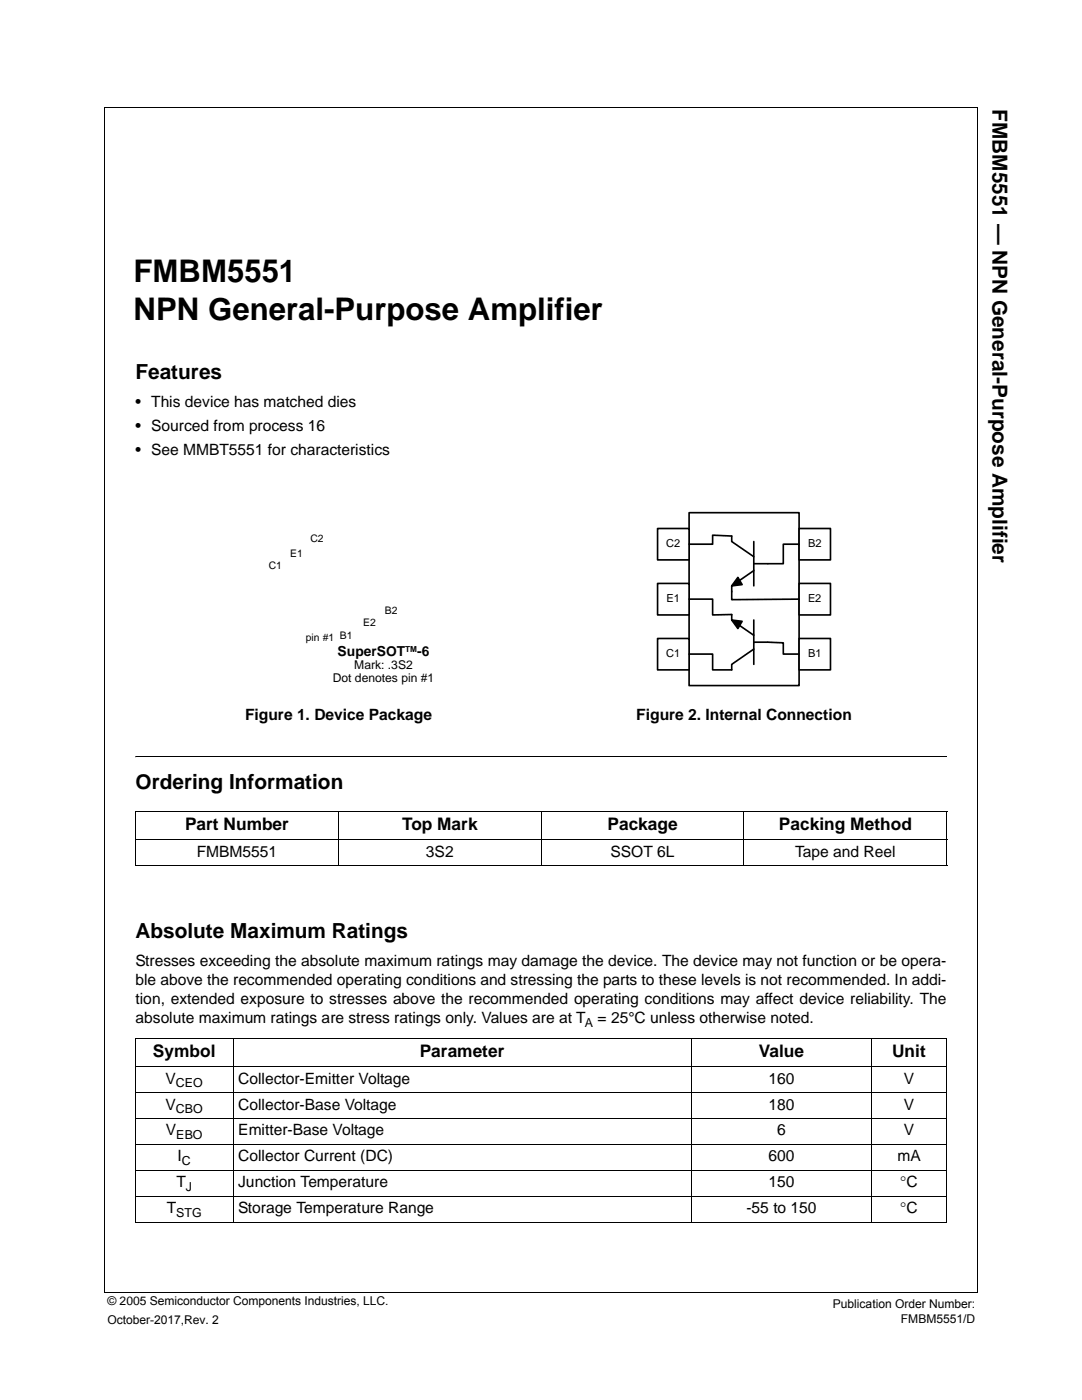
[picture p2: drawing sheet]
<svg xmlns="http://www.w3.org/2000/svg" width="216mm" height="279mm" viewBox="0 0 216 279" stroke-linecap="round" stroke-linejoin="round" font-family="sans-serif">
<defs><g id="words">
<g font-size="6.2">
<text x="26.7" y="56.3">FMBM5551</text>
<text x="26.7" y="63.9">NPN General-Purpose Amplifier</text>
</g>
<g font-size="4.1">
<text x="198" y="21.8" transform="rotate(90 198 21.8)">FMBM5551 — NPN General-Purpose Amplifier</text>
<text x="27.1" y="75.6">Features</text>
<text x="27.1" y="157.5">Ordering Information</text>
<text x="27.1" y="187.2">Absolute Maximum Ratings</text>
</g>
<g font-size="3.5">
<text x="36.9" y="165.7">Part Number</text>
<text x="80.2" y="165.7">Top Mark</text>
<text x="121.2" y="165.7">Package</text>
<text x="155.4" y="165.7">Packing Method</text>
<text x="30.5" y="210.9">Symbol</text>
<text x="83.8" y="210.9">Parameter</text>
<text x="151.4" y="210.9">Value</text>
<text x="178" y="210.9">Unit</text>
</g>
<g font-size="3.1">
<text x="27.1" y="81.1">• This device has matched dies</text>
<text x="27.1" y="86">• Sourced from process 16</text>
<text x="27.1" y="90.8">• See MMBT5551 for characteristics</text>
<text x="48.9" y="143.6">Figure 1. Device Package</text>
<text x="127" y="143.6">Figure 2. Internal Connection</text>
<text x="39.2" y="170.9">FMBM5551</text>
<text x="85" y="170.9">3S2</text>
<text x="121.8" y="170.9">SSOT 6L</text>
<text x="158.7" y="170.9">Tape and Reel</text>
<text x="27.1" y="192.7">Stresses exceeding the absolute maximum ratings may damage the device. The device may not function or be opera-</text>
<text x="27.1" y="196.5">ble above the recommended operating conditions and stressing the parts to these levels is not recommended. In addi-</text>
<text x="27.1" y="200.3">tion, extended exposure to stresses above the recommended operating conditions may affect device reliability. The</text>
<text x="27.1" y="204.1">absolute maximum ratings are stress ratings only. Values are at T</text>
<text x="119.3" y="204.1">= 25°C unless otherwise noted.</text>
<text x="33" y="221.4">V</text>
<text x="33" y="216.2">V</text>
<text x="47.5" y="216.2">Collector-Emitter Voltage</text>
<text x="47.5" y="221.4">Collector-Base Voltage</text>
<text x="153.4" y="216.2">160</text>
<text x="153.4" y="221.4">180</text>
<text x="180.4" y="216.2">V</text>
<text x="180.4" y="221.4">V</text>
<text x="33.1" y="226.6">V</text>
<text x="47.5" y="226.6">Emitter-Base Voltage</text>
<text x="155.1" y="226.6">6</text>
<text x="180.4" y="226.6">V</text>
<text x="35.4" y="231.8">I</text>
<text x="47.5" y="231.8">Collector Current (DC)</text>
<text x="153.4" y="231.8">600</text>
<text x="179.1" y="231.8">mA</text>
<text x="35.2" y="237">T</text>
<text x="47.5" y="237">Junction Temperature</text>
<text x="153.4" y="237">150</text>
<text x="179.6" y="237">°C</text>
<text x="33.3" y="242.2">T</text>
<text x="47.5" y="242.2">Storage Temperature Range</text>
<text x="149" y="242.2">-55 to 150</text>
<text x="179.6" y="242.2">°C</text>
</g>
<g font-size="2.8">
<text x="67.4" y="131">SuperSOT</text>
<text x="83.3" y="131">-6</text>
</g>
<g font-size="2.5">
<text x="116.7" y="204.9">A</text>
<text x="35.1" y="217">CEO</text>
<text x="35.1" y="222.2">CBO</text>
<text x="35.2" y="227.4">EBO</text>
<text x="36.3" y="232.6">C</text>
<text x="37.1" y="237.8">J</text>
<text x="35.2" y="243">STG</text>
</g>
<g font-size="2.4">
<text x="66.4" y="136.2">Dot denotes pin #1</text>
<text x="70.7" y="133.5">Mark: .3S2</text>
<text x="21.4" y="260.5">© 2005 Semiconductor Components Industries, LLC.</text>
<text x="166.2" y="261.1">Publication Order Number:</text>
<text x="21.4" y="264.1">October-2017,Rev. 2</text>
<text x="179.8" y="264">FMBM5551/D</text>
</g>
<g font-size="2.2">
<text x="132.9" y="109.3">C2</text>
<text x="161.2" y="109.3">B2</text>
<text x="133" y="120.2">E1</text>
<text x="161.2" y="120.2">E2</text>
<text x="132.9" y="131.2">C1</text>
<text x="161.2" y="131.2">B1</text>
</g>
<g font-size="2.1">
<text x="53.6" y="113.5">C1</text>
<text x="57.9" y="111.1">E1</text>
<text x="61.9" y="108.2">C2</text>
<text x="72.5" y="125">E2</text>
<text x="76.8" y="122.5">B2</text>
<text x="61" y="128">pin #1</text>
<text x="67.8" y="127.5">B1</text>
</g>
<text font-size="1.7" x="80.9" y="130.1">TM</text>
</g></defs>
<g fill="none" stroke="#000" stroke-width=".2">
<path d="M20.8 21.4v236.5M20.8 21.5h174.4M195.1 21.5v236.5M27.1 151h161.7M27 162h162M27 167.5h162M27 172.7h162M27.1 162.1v10.5M67.5 161.9v10.9M108 161.9v10.9M148.4 161.9v10.9M188.9 162.1v10.5"/>
<path d="M27 207.2h162M27 212.8h162M27 218h162M27.1 207.3v36.5M46.5 207.2v36.8M138 207.2v36.8M173.9 207.2v36.8M188.8 207.3v36.5M27 223.2h162M27 228.3h162M27 233.5h162M27 238.7h162"/>
<path d="M20.7 257.9h174.4M27 243.9h162"/>
</g>
<path d="M27.1 150.9v.2z" fill="#000"/>
<path d="M137.5 102.3h21.9v34.5h-21.9z" fill="#fff"/>
<path d="M137.5 102.3h21.9v34.5h-21.9z" fill="none" stroke="#000" stroke-width=".33"/>
<path d="M131.2 105.5h6.3v6.2h-6.3z" fill="#fff"/>
<path d="M131.2 105.5h6.3v6.2h-6.3z" fill="none" stroke="#000" stroke-width=".33"/>
<path d="M131.2 116.4h6.3v6.3h-6.3z" fill="#fff"/>
<path d="M131.2 116.4h6.3v6.3h-6.3z" fill="none" stroke="#000" stroke-width=".33"/>
<path d="M131.2 127.4h6.3v6.3h-6.3z" fill="#fff"/>
<path d="M131.2 127.4h6.3v6.3h-6.3z" fill="none" stroke="#000" stroke-width=".33"/>
<path d="M159.4 105.5h6.3v6.2h-6.3z" fill="#fff"/>
<path d="M159.4 105.5h6.3v6.2h-6.3z" fill="none" stroke="#000" stroke-width=".33"/>
<path d="M159.4 116.4h6.3v6.3h-6.3z" fill="#fff"/>
<path d="M159.4 116.4h6.3v6.3h-6.3z" fill="none" stroke="#000" stroke-width=".33"/>
<path d="M159.4 127.4h6.3v6.3h-6.3z" fill="#fff"/>
<g fill="none" stroke="#000" stroke-width=".33">
<path d="M137.5 119.6h4.7v3.1l3.8-.1v1.1l4.4 3.1M137.5 108.6h4.7v-1.8l3.8 .2v1.1l4.4 3M147.2 115.2l.9 1.5-2.1 .2zM150.4 113.9l-4.4 3v2.8l13.4-.1M150.4 108.1v8.8M150.4 112.5h2.8M159.4 108.6h-3.1v3.9h-3.1M146 123.7l2.1 .3-.9 1.4zM150.4 129.5l-4.4 3.1v1.1h-3.8v-3.2h-4.7M150.4 123.7v8.9M150.4 128.2h2.8M153.2 128.2l3.1 .1v2.2h3.1"/>
<path d="M159.4 127.4h6.3v6.3h-6.3z"/>
</g>
<path d="M147.2 115.2l.9 1.5-2.1 .2zM146 123.7l2.1 .3-.9 1.4z" fill="#000"/>
<use href="#words"/>
</svg>
